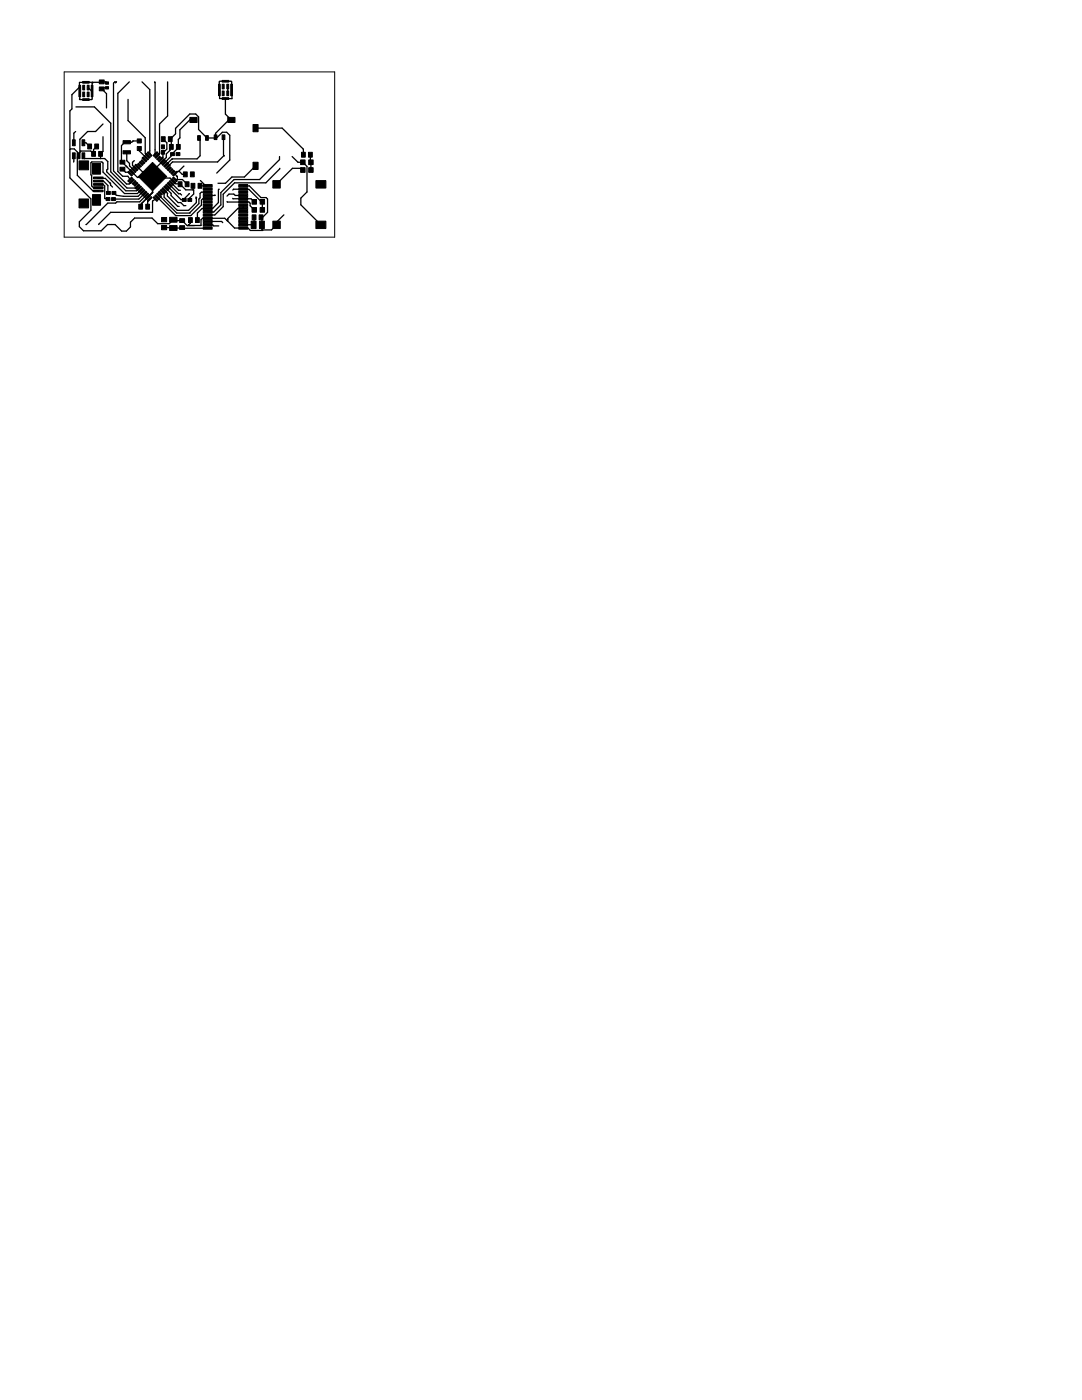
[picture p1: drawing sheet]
<svg xmlns="http://www.w3.org/2000/svg" width="216mm" height="279mm" viewBox="0 0 216 279" stroke-linecap="round" stroke-linejoin="round" font-family="sans-serif">
<g fill="#000" stroke="#000" stroke-width=".2">
<path d="M15.7 17h.4v2.3h-.4zM16.5 16.3h1.3v.3h-1.3zM16.5 19.7h1.3v.3h-1.3zM16.5 17h.4v.9h-.4zM16.5 18.4h.4v.9h-.4zM17.4 18.4h.4v.9h-.4zM17.4 17h.4v.9h-.4zM18.2 17h.3v2.3h-.3zM19.8 17.4h1v.7h-1zM19.8 16h1v.7h-1zM21.1 17.3h.6v.5h-.6zM21.1 16.3h.6v.5h-.6z"/>
<path d="M43.6 16.8h.3v2.3h-.3zM44.3 16h1.3v.4h-1.3zM44.3 19.5h1.3v.3h-1.3zM44.3 16.8h.4v.9h-.4zM44.3 18.2h.4v.9h-.4zM45.3 18.2h.3v.9h-.3zM45.3 16.8h.3v.9h-.3zM46 16.8h.4v2.3h-.4zM14.5 30.5h.5v1.2h-.5zM14.5 27.9h.5v1.2h-.5zM15.4 30.5h.6v1.2h-.6zM15.8 32.1h1.9v1.8h-1.9z"/>
<path d="M15.8 39.7h1.9v1.8h-1.9zM16.4 30.5h.5v1.2h-.5zM16.4 27.9h.5v1.2h-.5zM17.5 28.7h.8v1h-.8zM18.3 30.2h.7v1h-.7zM18.5 32.6h1.6v2.2h-1.6zM18.5 38.8h1.6v2.2h-1.6zM18.7 36.6h1.9v.4h-1.9zM18.7 36h1.9v.3h-1.9zM18.7 37.9h1.9v.4h-1.9zM18.7 37.3h1.9v.3h-1.9zM18.7 35.3h1.9v.4h-1.9z"/>
<path d="M18.9 28.7h.8v1h-.8zM19.7 30.2h.7v1h-.7zM21.2 39.4h.7v.6h-.7zM21.3 38.2h.7v.6h-.7zM22.3 39.4h.7v.6h-.7zM22.4 38.2h.7v.6h-.7zM23.9 33.4h1v.7h-1zM23.9 32h1v.7h-1zM24.6 30.1h1.4v.6h-1.4zM24.6 28.1h1.4v.6h-1.4zM26.2 35.3l.3 .3-.8 .7-.2-.2zM25.8 36.4l.8-.7 .2 .2-.7 .8z"/>
<path d="M25.5 34.4l.2-.2 .8 .7-.3 .2zM27 36l.2 .2-.6 .7-.2-.3zM25.8 34l.3-.2 .7 .8-.2 .2zM26.7 37l.6-.6 .2 .2-.6 .6zM26.9 37.5l.8-.8 .2 .3-.8 .7zM26.2 33.7l.2-.2 .8 .7-.2 .2zM27.3 37.8l.7-.7 .2 .2-.7 .8zM26.6 33.3l.2-.2 .7 .8-.2 .2zM27.4 29.2h.8v.8h-.8zM27.4 27.7h.8v.8h-.8zM27.6 38.2l.8-.8 .2 .3-.8 .7zM26.9 33l.2-.2 .8 .7-.2 .2z"/>
<path d="M28 38.6l.7-.8 .2 .2-.7 .8zM27.4 32.8l.2-.2 .6 .6-.2 .2zM29.1 38.1l.2 .3-.8 .7-.2-.2zM27.8 32.4l.2-.2 .6 .6-.2 .2zM28.7 39.3l.7-.8 .3 .2-.8 .8zM28.1 32.1l.2-.2 .6 .6-.2 .2zM29 39.6l.8-.7 .2 .2-.8 .7zM28.3 31.6l.2-.3 .8 .8-.2 .2zM29.4 40l.7-.8 .3 .2-.8 .8zM28.7 31.2l.2-.2 .8 .7-.3 .3zM29 30.8l.2-.2 .8 .8-.2 .2zM29.4 30.5l.2-.2 .7 .7-.2 .2z"/>
<path d="M30.4 32.4l2.9 2.8-2.9 2.9-2.8-2.9zM30.5 31l.8-.7 .2 .2-.7 .7zM30.9 31.4l.7-.8 .3 .2-.8 .8zM31.2 31.7l.6-.5 .2 .2-.5 .6zM32.4 31.3l.2 .3-.8 .7-.2-.2zM30.9 39.1l.2-.2 .8 .7-.3 .2zM31.9 32.5l.8-.8 .2 .2-.7 .8zM31.2 38.7l.3-.2 .7 .8-.2 .2zM31.6 38.4l.2-.3 .6 .7-.2 .2zM32.2 27.3h.8v1h-.8zM32.2 28.9h.6v.8h-.6zM32.2 30h.6v.8h-.6z"/>
<path d="M32.3 32.8l.8-.8 .2 .3-.8 .7zM33.4 32.4l.2 .2-.7 .8-.2-.2zM31.9 38l.3-.2 .7 .8-.2 .2zM33 33.5l.8-.7 .2 .2-.8 .7zM32.5 37.4l.8 .8-.2 .2-.8-.7zM33.4 33.9l.6-.6 .2 .2-.6 .6zM32.9 37.1l.7 .7-.2 .3-.7-.8zM33.6 27.3h.8v1h-.8zM33.7 34.2l.6-.6 .2 .2-.6 .6zM33 37l.2-.3 .8 .8-.2 .2zM33.8 28.8h.8v1h-.8zM34 30.5h.8v.6h-.8z"/>
<path d="M34.7 34l.2 .2-.6 .6-.2-.2zM33.4 36.6l.2-.2 .7 .7-.2 .3zM34.4 34.9l.8-.7 .2 .2-.8 .7zM33.7 36.2l.2-.2 .8 .8-.2 .2zM34.1 35.9l.2-.2 .8 .7-.3 .3zM35.1 30.5h.8v.6h-.8zM34.4 35.5l.2-.2 .8 .8-.2 .2zM35.2 28.8h.8v1h-.8zM35.6 36.3h.7v1h-.7zM36.4 39.6h.7v.6h-.7zM36.6 34.3h.8v1h-.8zM37 36.3h.7v1h-.7z"/>
<path d="M37.5 39.6h.7v.6h-.7zM37.9 23.4h1.4v1h-1.4zM38 34.3h.8v1h-.8zM38.1 36.6h.8v1h-.8zM39.4 27.1h.6v.9h-.6zM39.5 36.6h.8v1h-.8zM40.6 36.8h1.7v.5h-1.7zM40.6 37.5h1.7v.5h-1.7zM40.6 38.1h1.7v.5h-1.7zM40.6 38.8h1.7v.4h-1.7zM40.6 39.4h1.7v.5h-1.7zM41 27.1h.6v.9h-.6z"/>
<path d="M42.7 26.9h.6v1h-.6zM44.3 26.9h.6v1h-.6zM45.4 23.4h1.5v1h-1.5zM47.6 39.4h1.8v.5h-1.8zM47.6 38.8h1.8v.4h-1.8zM47.6 38.1h1.8v.5h-1.8zM47.6 37.5h1.8v.5h-1.8zM47.6 36.8h1.8v.5h-1.8zM50.3 39.8h.9v.9h-.9zM50.5 32.4h1v1.4h-1zM50.5 24.8h1v1.5h-1zM51.9 39.8h.9v.9h-.9z"/>
<path d="M54.4 36h1.5v1.5h-1.5zM60 31.9h.9v1h-.9zM60 33.5h.9v.9h-.9zM60.2 30.4h.7v1h-.7zM61.6 30.4h.7v1h-.7zM61.6 31.9h.9v1h-.9zM61.6 33.5h.9v.9h-.9zM63 36h2v1.5h-2zM27.7 40.8h.7v.9h-.7zM29.1 40.8h.7v.9h-.7zM30.5 39.4l.3-.2 .7 .8-.2 .2zM32.2 43.4h1.1v.9h-1.1z"/>
<path d="M32.2 45h1.1v.8h-1.1zM33.8 43.4h1.5v.9h-1.5zM33.8 45h1.5v1h-1.5zM35.9 43.6h.9v.8h-.9zM35.9 45h.9v.8h-.9zM37.6 43.4h.8v1h-.8zM39 43.4h.8v1h-.8zM40.6 40.1h1.7v.4h-1.7zM40.6 40.7h1.7v.5h-1.7zM40.6 41.4h1.7v.4h-1.7zM40.6 42h1.7v.5h-1.7zM40.6 42.7h1.7v.4h-1.7z"/>
<path d="M40.6 43.3h1.7v.5h-1.7zM40.6 44h1.7v.4h-1.7zM40.6 44.6h1.7v.5h-1.7zM40.6 45.3h1.7v.4h-1.7zM47.6 45.3h1.8v.4h-1.8zM47.6 44.6h1.8v.5h-1.8zM47.6 44h1.8v.4h-1.8zM47.6 43.3h1.8v.5h-1.8zM47.6 42.7h1.8v.4h-1.8zM47.6 42h1.8v.5h-1.8zM47.6 41.4h1.8v.4h-1.8zM47.6 40.7h1.8v.5h-1.8z"/>
<path d="M47.6 40.1h1.8v.4h-1.8zM50.1 44.1h1v1.5h-1zM50.3 41.4h.9v1h-.9zM50.3 42.9h.8v1h-.8zM51.7 42.9h.8v1h-.8zM51.8 44.1h.9v1.5h-.9zM51.9 41.4h.9v1h-.9zM54.4 44.1h1.5v1.5h-1.5zM63 44.1h2v1.5h-2z"/>
</g>
<g fill="none" stroke="#000" stroke-width=".25">
<path d="M15.9 17.4l-1.5 1.5v2.8l-.5 .4v13.4l4.2 4.2v2.3l-2.3 2.3v.9l.9 .9h3.5l1.3-1.3h1.5l1.3 1.3h.9l.8-.8v-1l.9-.8h3.4l1.2 1.1h2.3l.8-.8 .3 .2h1.4l1 1h1.5M16.6 18.8h.1M17.6 17.5h.1M17.6 17.5l.7 .7 .1-.1M17.7 18.8v.2M18.5 16.4l-.1 3.3-.1 .2h-2.4v-1.7M21.4 16.6l-.3-.3-5.2 .1v1.2l.1-.1M21.4 17.5h-.9l-.2 .2 1 1v2.8M23.1 16.6l.1-.3h-.3l-.3 .3v17.5l2.7 2.6h.5l.5-.5M25.5 19.8v4.3l3.5 3.4v3.1l.5 .5M25.8 16.3l-2.3 2.3v15.6l1 1h1l.5 .6M28.3 16.3l1.6 1.6v12.9"/>
<path d="M30.9 16.3v14.5M33.4 16.3v6.8l-1.6 1.6v5.2M43.8 17.9v-1.6l.1-.1h2.2l.1 .1v1.6M43.8 17.9h.1M43.8 17.9v1.8h1.2M45 19.7v3.1l1.2 1.1h-.5l-2.7 2.7v.8M45.4 17.3l.1 1.3M46.2 17.9h.1M46.2 17.9l.1 1.8h-1.3M13.9 29.8l.2-.1h.7l.7 .7v.9M14.7 31.1v1.2M15.1 26.2l-.4 .4v1.9"/>
<path d="M15.2 21.3h3.6l3.3 3.3v9.7l3.2 3.2h1.8l.4-.4M15.7 30.7v.4l-.3 .2v3.7l3.1 3.1h1.1M15.7 30.7l-.2 .2M16.6 31.1l.1 .1-.1 .1 .2 .3h4.1l.6 .6v1.5l-.2 .2v.4l3.8 3.8h2.1l.6-.6-.1 .1M16.6 28.5h.5l.8 .7M18.2 32.4h.1M19.3 29.2l-.6 .6v.9l-.6-.6h-2l-.4 .6M19.6 35.5l-.1 .1h1.5l1.1 1v.3l.4 .4M19.6 36.2h1.1l.8 .8 .1 1.5M19.6 36.8h1l.3 .3v2.5l.6 .1M19.9 37.5h-1.3l-.3-.4-.2-4.6 .2-.2h2l.3 .2v1.8l4.2 4.3h2.6l.8-.8M19.9 37.4v.1"/>
<path d="M20.6 24.7l-1.5 1.5h-1.6l-1.6 1.6v2.4h.2M20.6 27.3v2.9l-.5 .5v.9M24.4 32.4h.1M24.5 33.8l.5 .6h.7l.3 .2M25.3 33.3l2.1 2.1M25.3 30.4v1.7l.5 .5v.5l.9 .9M25.3 33.3h.1M26.5 28.1l.1 .1M26.5 28.1l-.2 .3h-1.4l-.7 .7v3.1l1.1 1.1M26.8 32l-.4 .4v.6l.7 .6-.3-.2M27.4 33.3l1.2 1.1 .2 .1M27.8 28v.1h-1.3"/>
<path d="M27.8 29.6v.5l1.5 1.5-.1-.1M28.5 34.4l.8 .8M28.5 38.2l-.9 1h-3l-1.4-.2-.5-.5M28.8 38.7l.1-.1-1.2 1.1-5 .1M29.3 38.9l-1.4 1.4h-4.6l-.2 .2h-1.6l-4.4 4.3M29.7 39.2h.1M29.7 39.2l-.2 .1M29.9 39.7l-.4 .4v1.2M29.9 30.7l-.1 .1M30 38.9l-1.9 1.9v.5h.2v-.8M30 35l.2 .2M30.1 37.3l.3 .4"/>
<path d="M30.1 36.7l.3 .3M30.4 35.5h3.5l1.2 1.2h.8l1.2 1.2h1.6v.8l-.8 .8v.4M30.4 35.2h-1.3v-.2l-.3 .3-1.4 .1M30.4 35.2v3.2M30.4 38.4l-.7 .8M30.4 38.4l-.4 .4M30.4 35.2l-3 .2M30.9 34.3h.6l1.3 1.2M30.9 30.6l.1 .2M31 33.7v.6l-.5 .4v.4M31 39.7l-.6 .4v2.3h-8.3l-2.4 2.4M31.4 39.4l3.7 3.6h3l2.1-2.1v-1l.3-.3 .9 .1"/>
<path d="M31.8 30.1v.5M31.8 30.6l-.4 .5M31.8 30.6h.1M32.5 29.3h.1M32.6 27.8l.7 .7v1.3l-.8 .6v1l-.4 .4M32.6 38.5l-.2-.2 .3 .3v.7l2.7 2.7h2.2l1.6-1.6v-.9M32.8 34.9h-2l-.4 .3M32.8 37.9l.6 .7M33.1 37.6l1 1v.4l1.4 1.4h.6l.6 .6h.4M33.4 38.6v.5l2.1 2.1h.3M33.4 38.6h.1M33.5 37.2l2.6 2.7h.7v-.2l.9-1.1"/>
<path d="M33.8 36.8l1.8 1.9h.4l.2 .2M34.2 36.5l1.4 1.5h.4M34.9 35.8h.1M34.9 35.8h1.5l.9 1M35.5 30.8h.1M35.9 36.8h-.1M36.7 33.1l-1.1 1.1M37 34.8h-.6l-.6-.6h-.5l-.4 .4 .5 .6v.6M38.4 34.8h.1M38.5 37.1v.8M38.8 23.8l-.2 .1h-.7l-2 2v1.6l-.3 .3v1.7l-1.2 1.1v.3l-1.7 1.7M39.1 39.3v.3l.1-.2"/>
<path d="M39.7 27.5l.2 .4v3.2l-.6 .6h-4.9l-1.3 1.2M40 36l1 1.1M41.1 37.1h.1M41.4 38.4h-1.2l-.3 .2v.9l-.2 .2v.9l-1.8 1.9h-2.6l-3.7-3.6M41.4 37.1h-1.5M41.4 38.4h.1M41.4 39h.1M42.9 38.9l-1.5 .1M43 27.4l-.1 .1h-1.6l-1.7-1.7v-2.5l-.5-.5h-1.2l-2.9 2.8v1.1l-1 1.1 .2 .2v1.3l-.3 .3v.4l-.7 .7v.7l-3.2 3.2v.6M43 27.4h.4l1-1h.8l.6 .6v4.9l-2.6 2.6M43.7 37.8l-.1 .1v2.5l-1.1 1.2h-2.2l-.9 .9v1.4M43.7 37.7v.1"/>
<path d="M44.6 27.4v3.5l.1 .2-1.3 1.2h-9l-.9 1M46.4 37.9l.2-.1h3.1l2.5 2.5h.1v1.6M46.4 39.6l3.7 .1 .6 .6M48.5 37.1h1.3l2.3 2.3h1l.3 .3v2.7l-1 1h-.3M48.5 39h-1.6l-.2-.3h-1l-.4 .4M51 25.6h5.3l4.2 4.2v1.1M51 33.1l-2.2 2.2h-2.5l-1.3 1.3h-1.5M55.2 36.7v.1M55.8 31.2v.7l-4 3.9h-5.1l-2.6 2.6v2.5l-1.4 1.4-1.3-.1M55.8 33.6l-2.8 2.9h-6.2l-2.3 2.3v2.4l-1.6 1.7h-1.4M58.3 31.2l1.2 1.2h.9l.9 .8v5.1l-1.3 1.2v1.4l4 4M60.4 33.9l-.3-.3h-1.7l-3.2 3.1"/>
<path d="M61.7 31.1l.2-.2 .1 3M32.7 45.4l8.7 .1M33.1 45.4h-.1M34.6 43.8v.1M37.6 44.9l-.1 .1M37.6 44.9l.2 .1M38 43.9v.6l-.4 .4M41.4 44.9h1.1l.2 .2h.9M41.4 44.2h2.8l.2 .2M42.3 43.6h.1M45.3 40.2l4.4 .1 .2 .3v.5l.8 .8M45.4 44.1l-.5-.5h-4.5l-.3 .3v1.1h-2.4"/>
<path d="M45.4 44.1l1.4 1.4h2.7l.5 .5h2.4l-.1-.1M45.4 43.8l-.2 .2M48.5 41v.6h-1l-2.1 2v.5M48.5 40.3h.1M50.7 43.4l-.1 1.5h-2.1M52.1 43.4h.1M52.1 43.4l.2 .2v2.3M56.6 42.9l-1.4 1.4v.6l-1 1h-1.9M64 44.9h.1"/>
</g>
<path d="M12.8 14.4h54v32.9h-54zM17.6 18.8l.1 .2" fill="none" stroke="#000" stroke-width=".2"/>
<path d="M31.8 29.9v.7" fill="none" stroke="#000" stroke-width=".21"/>
</svg>
